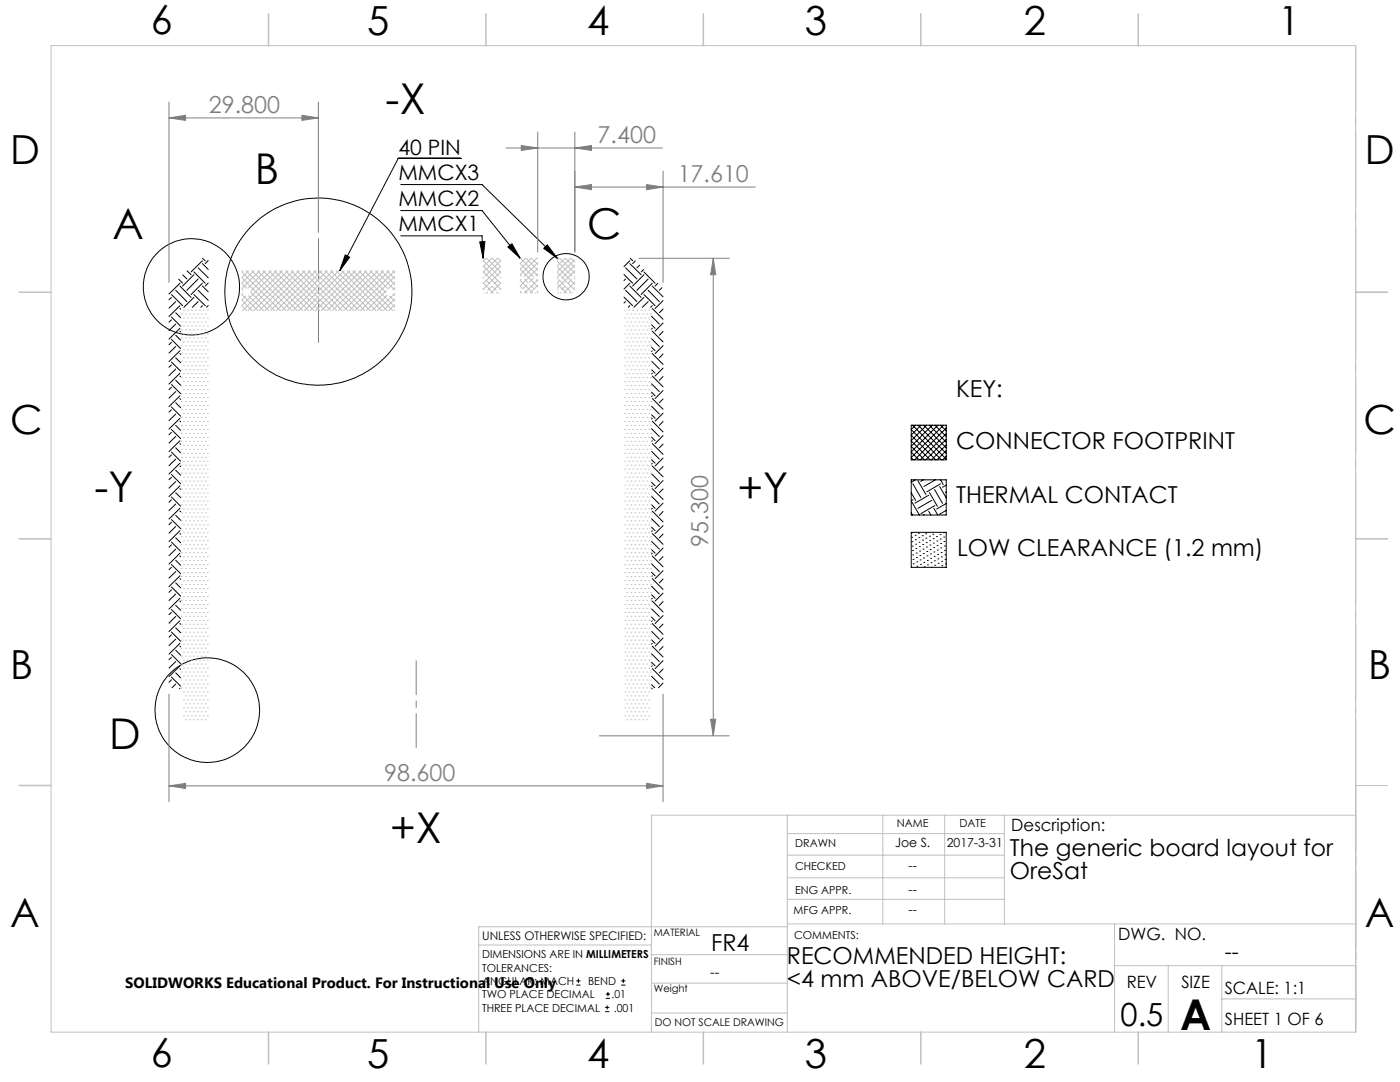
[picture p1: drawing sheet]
<svg xmlns="http://www.w3.org/2000/svg" width="279mm" height="216mm" viewBox="0 0 279 216" stroke-linecap="round" stroke-linejoin="round" font-family="sans-serif">
<defs><g id="words">
<g font-size="8.5">
<text x="77" y="22.8">-X</text>
<text x="50.9" y="36.6">B</text>
<text x="22.5" y="47.7">A</text>
<text x="117.2" y="47.6">C</text>
<text x="18.8" y="100.1">-Y</text>
<text x="147.2" y="100.3">+Y</text>
<text x="21.8" y="149.4">D</text>
<text x="77.9" y="168.2">+X</text>
<text x="235.5" y="205.4">A</text>
</g>
<g font-size="8">
<text x="30.1" y="6.8">6</text>
<text x="73.3" y="6.9">5</text>
<text x="117.2" y="6.9">4</text>
<text x="160.6" y="6.9">3</text>
<text x="204.3" y="6.9">2</text>
<text x="255.1" y="6.9">1</text>
<text x="2.1" y="32.8">D</text>
<text x="272.4" y="32.8">D</text>
<text x="2.1" y="86.5">C</text>
<text x="272.1" y="86.5">C</text>
<text x="2.1" y="135.6">B</text>
<text x="273.1" y="135.6">B</text>
<text x="2.1" y="185">A</text>
<text x="272.4" y="185">A</text>
<text x="30.1" y="213">6</text>
<text x="73.3" y="213.1">5</text>
<text x="117.2" y="213.1">4</text>
<text x="160.6" y="213.1">3</text>
<text x="204.3" y="213.1">2</text>
<text x="249.7" y="213.1">1</text>
</g>
<text font-size="6.3" x="223.6" y="204.6">0.5</text>
<g font-size="4.7" fill="#808080">
<text x="41.7" y="22.5">29.800</text>
<text x="119.3" y="28.5">7.400</text>
<text x="135.2" y="36.3">17.610</text>
<text x="141.3" y="109.1" transform="rotate(-90 141.3 109.1)">95.300</text>
<text x="76.7" y="155.8">98.600</text>
</g>
<g font-size="4.7">
<text x="190.8" y="79.3">KEY:</text>
<text x="190.8" y="89.5">CONNECTOR FOOTPRINT</text>
<text x="190.8" y="100.4">THERMAL CONTACT</text>
<text x="191" y="110.9">LOW CLEARANCE (1.2 mm)</text>
<text x="201.6" y="170.8">The generic board layout for</text>
<text x="201.6" y="175.3">OreSat</text>
<text x="141.9" y="189.8">FR4</text>
<text x="157" y="192.3">RECOMMENDED HEIGHT:</text>
<text x="157" y="196.9">&lt;4 mm ABOVE/BELOW CARD</text>
</g>
<g font-size="4.2">
<text x="79.5" y="35.9">MMCX3</text>
<text x="79.5" y="31">40 PIN</text>
<text x="79.5" y="41">MMCX2</text>
<text x="79.5" y="46.1">MMCX1</text>
<text x="244.4" y="191.4">--</text>
</g>
<g font-size="3.4">
<text x="201.8" y="165.9">Description:</text>
<text x="223.2" y="187.6">DWG. NO.</text>
<text x="224.9" y="197.2">REV</text>
<text x="235.8" y="197.2">SIZE</text>
<text x="244.4" y="198.4">SCALE: 1:1</text>
<text x="244.4" y="204.6">SHEET 1 OF 6</text>
</g>
<text font-size="3" x="25" y="197.2">SOLIDWORKS Educational Product. For Instructional Use Only</text>
<text font-size="2.8" x="141.7" y="194.9">--</text>
<g font-size="2.5">
<text x="178.7" y="169">Joe S.</text>
<text x="181.3" y="173.5">--</text>
<text x="188.9" y="169">2017-3-31</text>
<text x="181.3" y="178.3">--</text>
<text x="181.3" y="182.3">--</text>
</g>
<text font-size="2.4" x="96.2" y="187.5">UNLESS OTHERWISE SPECIFIED:</text>
<g font-size="2.2">
<text x="179" y="165.1">NAME</text>
<text x="191.5" y="165.1">DATE</text>
<text x="158.7" y="169">DRAWN</text>
<text x="158.7" y="173.5">CHECKED</text>
<text x="158.7" y="178.3">ENG APPR.</text>
<text x="158.4" y="182.4">MFG APPR.</text>
<text x="96.2" y="191.2">DIMENSIONS ARE IN MILLIMETERS</text>
<text x="158.5" y="187.4">COMMENTS:</text>
<text x="96.2" y="193.9">TOLERANCES:</text>
<text x="96.2" y="196.5">ANGULAR: MACH</text>
<text x="117.4" y="196.5">BEND</text>
<text x="96.2" y="199.2">TWO PLACE DECIMAL</text>
<text x="96.2" y="201.8">THREE PLACE DECIMAL</text>
<text x="122.1" y="199.2">.01</text>
<text x="122.5" y="201.8">.001</text>
</g>
<text font-size="2.1" x="130.7" y="204.6">DO NOT SCALE DRAWING</text>
<g font-size="2">
<text x="130.5" y="186.8">MATERIAL</text>
<text x="130.5" y="192.5">FINISH</text>
<text x="130.5" y="198">Weight</text>
</g>
</g></defs>
<g fill="none" stroke="#000" stroke-width=".2">
<path d="M80 36.8h16.2l15 14.7M92 31.6h-12.5l-11.7 22.4M34.2 59.3l-.5 .5M34.2 58.8l2.2 2.2M35.1 57.9l2.2 2.3M35.7 55.7l.7 .8M35.9 56.5l-2.2 2.2M35.9 57.1l2.2 2.2M36.5 54.9l.8 .8M37.3 54l.8 .8M38.7 54.8l-2.3 2.3M38.7 59.3l-2 2"/>
<path d="M38.7 58.8l2.3 2.2M38.7 54.3l2.3 2.2M39.5 55.7l-2.2 2.2M39.5 57.9l2.1 2M39.5 53.4l2.1 2M40.4 52l-2.3 2.3M40.4 56.5l-2.3 2.3M40.4 57.1l1.2 1.1M40.4 52.6l1.2 1.2M40.4 51.5l.6 .5M41.6 52l-.6 .6M41.6 56.5l-.6 .6"/>
<path d="M68.9 50.9l.9 .4-2 2.7zM80 47.1h16.2l.2 4.4M80 42h16.2l7.6 9.5M95.7 48.3l1.1-.1-.4 3.3zM101.4 49.3l.8-.7 1.6 2.9zM108.5 49.6l.7-.7 2 2.6zM124.5 59.3l1.8 1.7M124.5 54.8l1.8 1.7M124.8 55.7l-.3 .3M124.8 57.9l2.3 2.3M124.8 53.4l2.3 2.3M125.7 52l-1.2 1.2"/>
<path d="M125.7 56.5l-1.2 1.2M125.7 57.1l2.3 2.2M125.7 52.6l2.3 2.2M125.8 51.5l.5 .5M126.8 52.1l-.5 .5M127.6 52.9l-.5 .5M128.5 53.8l-.5 .5M128.5 54.8l-2.2 2.3M128.5 59.3l-2 2M128.5 58.8l2.2 2.2M128.5 54.3l2.2 2.2M129.4 55.7l-2.3 2.2"/>
<path d="M129.4 57.9l2.2 2.3M130.2 56.5l-2.2 2.3M130.2 57.1l2.1 2.1M131.3 56.6l-.6 .5M132.1 57.4l-.5 .5M132.3 60l-1.6 1.6M34.2 63.8l-.5 .5M34.2 68.3l-.5 .5M34.2 72.8l-.5 .5M34.2 77.3l-.5 .5M34.2 76.7l1.9 1.9M34.2 72.2l1.9 1.8"/>
<path d="M34.2 67.7l1.9 1.9M34.2 63.3l1.9 1.8M35.1 60.2l-1.4 1.3M35.1 64.7l-1.4 1.3M35.1 69.1l-1.4 1.3M35.1 73.6l-1.4 1.4M35.1 78.1l-1.4 1.3M35.1 75.9l1 1M35.1 71.4l1 1M35.1 66.9l1 1M35.1 62.4l1 1M35.9 61l-2.2 2.1"/>
<path d="M35.9 65.5l-2.2 2.2M35.9 70l-2.2 2.1M35.9 74.5l-2.2 2.1M35.9 79l-2.2 2.1M35.9 79.5l.2 .2M35.9 75l.2 .2M35.9 70.6l.2 .1M35.9 66.1l.2 .1M35.9 61.6l.2 .1M39.5 60.2l-1.1 1.1M40.4 61l-.3 .3M41.6 61l-.4 .3"/>
<path d="M124.8 60.2l-.3 .3M125.7 61l-.3 .3M129.4 60.2l-1.2 1.1M130 78.2l.7 .8M130 73.8l.7 .7M130 69.3l.7 .7M130 64.8l.7 .7M130 76.6l1.6 1.5M130 72.1l1.6 1.5M130 67.6l1.6 1.5M130 63.1l1.6 1.6M130.2 61l-.3 .3"/>
<path d="M130.2 65.5l-.2 .2M130.2 70l-.2 .1M130.2 74.5l-.2 .1M130.2 79l-.2 .1M130.2 79.5l2.1 2.2M130.2 75l2.1 2.2M130.2 70.6l2.1 2.1M130.2 66.1l2.1 2.1M130.2 61.6l2.1 2.1M132.3 61.7l-.7 .7M132.3 66.1l-.7 .8M132.3 70.6l-.7 .8"/>
<path d="M132.3 75.1l-.7 .8M132.3 79.6l-.7 .8M132.3 64.5l-1.6 1.6M132.3 69l-1.6 1.6M132.3 73.4l-1.6 1.6M132.3 77.9l-1.6 1.6M34.2 81.8l-.5 .4M34.2 86.3l-.5 .4M34.2 90.8l-.5 .4M34.2 95.2l-.5 .5M34.2 99.7l-.5 .5M34.2 99.2l1.9 1.8"/>
<path d="M34.2 94.7l1.9 1.8M34.2 90.2l1.9 1.8M34.2 85.7l1.9 1.8M34.2 81.2l1.9 1.8M35.1 82.6l-1.4 1.3M35.1 87.1l-1.4 1.3M35.1 91.6l-1.4 1.3M35.1 96.1l-1.4 1.3M35.1 98.3l1 1M35.1 93.8l1 1M35.1 89.4l1 .9M35.1 84.9l1 1"/>
<path d="M35.1 80.4l1 1M35.9 83.5l-2.2 2.1M35.9 87.9l-2.2 2.2M35.9 92.4l-2.2 2.2M35.9 96.9l-2.2 2.2M35.9 97.5l.2 .1M35.9 93l.2 .1M35.9 88.5l.2 .2M35.9 84l.2 .2M130 96.2l.7 .7M130 91.7l.7 .7M130 87.2l.7 .7"/>
<path d="M130 82.8l.7 .7M130 99l1.6 1.6M130 94.5l1.6 1.6M130 90.1l1.6 1.5M130 85.5l1.6 1.6M130 81.1l1.6 1.5M130.2 83.5l-.2 .1M130.2 87.9l-.2 .2M130.2 92.4l-.2 .2M130.2 96.9l-.2 .2M130.2 97.5l2.1 2.2M130.2 93l2.1 2.1"/>
<path d="M130.2 88.5l2.1 2.2M130.2 84l2.1 2.2M132.3 84.1l-.7 .8M132.3 88.6l-.7 .8M132.3 93.1l-.7 .7M132.3 97.6l-.7 .7M132.3 82.4l-1.6 1.6M132.3 86.9l-1.6 1.6M132.3 91.4l-1.6 1.6M132.3 95.9l-1.6 1.6M181.9 95.7h6.9v7.1h-6.9zM181.9 84.8h6.9v7h-6.9z"/>
<path d="M181.9 91.3l.4 .5M181.9 90.2l1.5 1.6M181.9 88l3.7 3.8M181.9 86.9l4.9 4.9M181.9 85.7l6 6.1M181.9 98.3l.8 1.6M182.1 84.8l6.7 6.8M182.2 96.5l1.6 2.8M182.2 99.7l-.3 .2M182.7 84.8l-.8 .9M182.7 95.7l-.8 .5M183.2 95.9l1.6 2.8"/>
<path d="M183.2 84.8l5.6 5.7M183.8 84.8l-1.9 2M184.3 95.7l-.5 .4M184.4 84.8l4.4 4.6M184.9 84.8l-3 3.1M185.3 98.8l-2.7 1.6M185.5 84.8l3.3 3.4M185.5 98.3l1.6 2.7M185.9 99.8l-2.7 1.6M186.1 84.8l-4.2 4.2 2.6 2.8M186.5 97.7l1.6 2.7M186.6 84.8l2.2 2.3"/>
<path d="M186.7 95.7l-2.3 1.4M187.2 84.8l-5.3 5.4M187.5 97.1l1.3 2.2M187.7 96.6l-2.7 1.5M187.7 84.8l1.1 1.2M187.7 95.7l.5 1M188.3 84.8l-6.4 6.5M188.8 85.4l-6.3 6.4M188.8 86.5l-5.1 5.3M188.8 87.7l-4.1 4.1M188.8 88.8l-2.9 3M188.8 89.9l-1.8 1.9"/>
<path d="M188.8 91l-.7 .8M188.8 98.2h-.1M188.8 96.8l-.7 .4M34.2 104.2l-.5 .5M34.2 108.7l-.5 .5M34.2 113.2l-.5 .5M34.2 117.7l-.5 .5M34.2 117.1l1.9 1.9M34.2 112.6l1.9 1.9M34.2 108.2l1.9 1.8M34.2 103.7l1.9 1.8M35.1 100.6l-1.4 1.3"/>
<path d="M35.1 105.1l-1.4 1.3M35.1 109.6l-1.4 1.3M35.1 114.1l-1.4 1.3M35.1 118.5l-1.4 1.3M35.1 116.3l1 1M35.1 111.8l1 1M35.1 107.3l1 1M35.1 102.8l1 1M35.9 101.4l-2.2 2.2M35.9 105.9l-2.2 2.2M35.9 110.4l-2.2 2.2M35.9 114.9l-2.2 2.2"/>
<path d="M35.9 119.4l-2.2 2.1M35.9 119.9l.2 .2M35.9 115.5l.2 .1M35.9 110.9l.2 .2M35.9 106.5l.2 .1M35.9 102l.2 .1M130 118.7l.7 .7M130 114.2l.7 .7M130 109.7l.7 .7M130 105.2l.7 .7M130 100.7l.7 .7M130 117l1.6 1.5"/>
<path d="M130 112.5l1.6 1.6M130 108l1.6 1.6M130 103.5l1.6 1.6M130.2 101.4l-.2 .2M130.2 105.9l-.2 .1M130.2 110.4l-.2 .2M130.2 114.9l-.2 .1M130.2 119.4l-.2 .1M130.2 119.9l2.1 2.2M130.2 115.5l2.1 2.1M130.2 110.9l2.1 2.2M130.2 106.5l2.1 2.1"/>
<path d="M130.2 102l2.1 2.1M132.3 102.1l-.7 .7M132.3 106.6l-.7 .7M132.3 111.1l-.7 .7M132.3 115.5l-.7 .8M132.3 100.4l-1.6 1.6M132.3 104.9l-1.6 1.6M132.3 109.4l-1.6 1.5M132.3 113.9l-1.6 1.6M132.3 118.4l-1.6 1.5M181.9 106.2h6.9v7h-6.9zM181.9 102.3l.2 .5"/>
<path d="M181.9 106.3h.1M181.9 107.2h.1M182 108.1h.1M182 109h.1M182 100.3l1.5 2.5M182.1 109.9h.1M182.1 110.7h.1M182.2 111.6h.1M182.2 112.5h.1M182.6 106.8h.1M182.7 107.7h.1M182.7 108.6h.1"/>
<path d="M182.8 109.5h.1M182.8 110.3h.1M182.9 111.2h.1M183 112.1h.1M183 113h.1M183.3 106.4h.1M183.4 107.3h.1M183.4 108.2h.1M183.5 109.1h.1M183.5 110h.1M183.6 110.8h.1M183.6 111.7h.1"/>
<path d="M183.7 112.6h.1M184 106.9h.1M184.1 107.8h.1M184.1 108.7h.1M184.2 109.6h.1M184.3 110.5h.1M184.3 111.3h.1M184.3 102.6l.1 .2M184.4 112.2h.1M184.4 113.1h.1M184.7 106.5h.1M184.8 107.4h.1"/>
<path d="M184.9 108.3h.1M184.9 109.1h.1M185 110h.1M185 110.9h.1M185.1 111.8h.1M185.1 112.7h.1M185.3 102l.5 .8M185.5 107h.1M185.5 107.9h.1M185.6 108.8h.1M185.6 109.6h.1M185.7 110.5h.1"/>
<path d="M185.7 111.4h.1M185.8 112.3h.1M185.8 113.2h.1M186.2 106.6h.1M186.2 107.5h.1M186.3 108.4h.1M186.3 109.3h.1M186.4 110.1h.1M186.4 101.4l.7 1.4M186.4 111h.1M186.5 111.9h.1M186.5 112.8h.1"/>
<path d="M186.5 100.9l-2.7 1.6M186.9 107.1h.1M187 107.9h.1M187 108.9h.1M187.1 109.7h.1M187.1 110.6h.1M187.2 111.5h.1M187.2 112.4h.1M187.6 106.7h.1M187.6 107.6h.1M187.7 108.4h.1M187.7 109.3h.1"/>
<path d="M187.8 110.2h.1M187.9 111.1h.1M187.9 112h.1M188 112.9h.1M188.3 106.3h.1M188.3 107.2h.1M188.4 108.1h.1M188.5 108.9h.1M188.5 109.8h.1M188.6 110.7h.1M188.6 111.6h.1M188.7 112.5h.1"/>
<path d="M188.8 101.8l-1.3 .8M188.8 100.5l-1.9 1.1M34.2 122.2l-.5 .5M34.2 126.7l-.5 .4M34.2 131.2l-.5 .4M34.2 135.6l-.5 .5M34.2 135.1l1.9 1.8M34.2 130.6l1.9 1.8M34.2 126.1l1.9 1.9M34.2 121.6l1.9 1.9M35.1 123l-1.4 1.4M35.1 127.5l-1.4 1.3"/>
<path d="M35.1 132l-1.4 1.3M35.1 136.5l-.8 .7M35.1 134.3l1 1M35.1 129.8l1 .9M35.1 125.3l1 1M35.1 120.8l1 1M35.9 123.9l-2.2 2.1M35.9 128.4l-2.2 2.1M35.9 132.9l-2.2 2.1M35.9 137.3l-.1 .1M35.9 133.4l.2 .2M35.9 128.9l.2 .2"/>
<path d="M35.9 124.4l.2 .2M130 136.6l.7 .6M130 132.2l.7 .7M130 127.7l.7 .7M130 123.2l.7 .7M130 134.9l1.6 1.6M130 130.5l1.6 1.5M130 126l1.6 1.5M130 121.5l1.6 1.5M130.2 123.9l-.2 .1M130.2 128.4l-.2 .1M130.2 132.9l-.2 .1"/>
<path d="M130.2 137.3l-.2 .2M130.2 133.4l2.1 2.2M130.2 128.9l2.1 2.2M130.2 124.4l2.1 2.2M132.3 120.1l-.7 .7M132.3 124.5l-.7 .8M132.3 129l-.7 .8M132.3 133.5l-.7 .8M132.3 122.8l-1.6 1.6M132.3 127.3l-1.6 1.6M132.3 131.8l-1.6 1.6M132.3 136.3l-.9 .9"/>
<path d="M115 196.6h.9M115 195.7h.9M115.4 195.3v.8M120.9 199.2h.8M120.9 198.4h.8M121.3 197.9v.9M124 196.6h.8M124 195.7h.8M124.4 195.3v.8M120.8 201.9h.8M120.8 201h.8M121.2 200.6v.8"/>
<circle cx="38.2" cy="57.2" r="9.6"/>
<circle cx="63.5" cy="58.2" r="18.7"/>
<circle cx="113" cy="55.2" r="4.6"/>
<circle cx="41.4" cy="141.7" r="10.4"/>
</g>
<g fill="none" stroke="#808080" stroke-width=".2">
<path d="M33.7 23.5l3.3-.5v1zM33.7 20.4v35.9M33.7 23.5h29.8M60.3 23l3.2 .5-3.2 .5zM63.5 20.4v26M101 29.5h31.2M104 29l3.3 .5-3.3 .5zM107.3 26.4v23.9M114.7 29.5l3.3-.5v1zM114.7 37.3l3.3-.5v1.1zM114.7 26.4v23.9M114.7 37.3h36"/>
<path d="M129 36.8l3.3 .5-3.3 .6zM132.3 34.1v22.2M127.5 51.5h18M142.3 51.5l.5 3.3h-1zM142.3 51.5v95.3M33.7 138.5v21.5M132.3 138.5v21.5M33.7 156.8l3.3-.5v1zM33.7 156.8h98.6M119.6 146.8h25.9M129 156.3l3.3 .5-3.3 .5zM141.8 143.5h1l-.5 3.3z"/>
</g>
<path d="M63.6 68.3v-20.7" fill="none" stroke="#808080" stroke-width=".2" stroke-dasharray="15.2 1.3 1.3 1.3" stroke-dashoffset="6.8"/>
<path d="M83.1 131.9v17.3" fill="none" stroke="#808080" stroke-width=".2" stroke-dasharray="15.2 1.3 1.3 1.3" stroke-dashoffset="8.5"/>
<path d="M270.6 9.1v49.2M270.6 58.3v49.2M270.6 107.5v49.2M270.6 156.7v49.2" fill="none" stroke="#c0c0c0" stroke-width=".2" stroke-dasharray="15.2 1.3 1.3 1.3" stroke-dashoffset="2.1"/>
<g fill="none" stroke="#c0c0c0" stroke-width=".2">
<path d="M10.2 9.1h260.3v196.9h-260.3zM48.3 59.9l2 2.1M48.3 58.8l3.2 3.2M48.3 57.7l.2 .2M48.3 56.6l.9 .9M48.3 55.5l6.5 6.5M48.3 54.3l7.7 7.7M48.5 54l-.2 .2M48.5 58.5l-.2 .2M49.1 59.1l-.8 .7M49.1 54l8 8M49.6 54l-1.3 1.4"/>
<path d="M49.6 59l3 3M50.1 58.3l3.6 3.7M50.2 54l8 8M50.7 54l-2.4 2.4M51.4 54l7.9 8M51.9 54l-3.6 3.6M52.5 54l7.9 8M53 54l-3.5 3.5M53.6 54l8 8M54.1 54l-4 4.1M54.7 54l8 8M55.2 54l-6.9 7"/>
<path d="M55.8 54l8 8M56.3 54l-7.9 8M57 54l7.9 8M57.5 54l-8 8M58.1 54l7.9 8M58.6 54l-8 8M59.2 54l8 8M59.7 54l-7.9 8M60.3 54l8 8M60.9 54l-8 8M61.5 54l7.9 8M61.9 54l-7.9 8"/>
<path d="M62.6 54l8 8M63.1 54l-8 8M63.7 54l8 8M64.2 54l-8 8M64.8 54l8 8M65.3 54l-7.9 8M66 54l7.9 8M66.5 54l-8 8M67.1 54l7.9 8M67.6 54l-8 8M68.2 54l8 8M68.7 54l-8 8"/>
<path d="M69.3 54l8 8M69.8 54l-7.9 8M70.4 54l8 8M70.9 54l-7.9 8M71.6 54l7.2 7.2M72.1 54l-8 8M72.7 54l4.3 4.3M73.2 54l-8 8M73.8 54l3.6 3.6M74.3 54l-7.9 8M74.9 54l3.9 3.9M75.4 54l-7.9 8"/>
<path d="M76.1 54l2.7 2.8M76.6 54l-8 8M77.1 58l-4 4M77.2 54l1.6 1.6M77.3 58.9l-3.1 3.1M77.7 54l-8 8M77.8 59.1l1 1M78.3 54l.5 .5M78.5 58.7l.3 .3M78.8 54l-8 8M78.8 55.2l-6.8 6.8M78.8 56.3l-1.3 1.2"/>
<path d="M78.8 57.4l-.4 .4M78.8 58.5l-3.5 3.5M78.8 59.7l-2.4 2.3M96.4 57.6l.2 .1M96.4 56.4l2.1 2.1M96.4 55.3l.1 .1M96.4 54.2l3.5 3.5M96.4 53.1l3.5 3.5M96.4 52l3.1 3M96.5 55.4l-.1 .1M96.9 58.4l-.1 .1M97 55.9l.8 .8"/>
<path d="M97 51.5l-.6 .6M97.1 51.5l2.8 2.8M97.2 58.3l.1 .2M98.1 51.5l-1.7 1.7M98.1 57.2l-.8 .7M98.2 57.2l.8 .7M98.2 51.5l1.7 1.7M99.2 58.3l-.1 .2M99.3 51.5l-2.9 2.9M99.4 51.5l.5 .6M99.4 55.9l-.8 .8M99.5 58.4l.1 .1"/>
<path d="M99.9 52l-3 3M99.9 53.1l-3.5 3.5M99.9 54.2l-3.5 3.5M99.9 55.4v.1M99.9 56.5l-2 2M99.9 57.6l-.1 .1M103.8 58.2l.3 .3M103.8 57.1l.5 .5M103.8 56l2.5 2.5M103.8 53.7l3.5 3.5M103.9 51.5l3.4 3.5M103.9 58.1l-.1 .1"/>
<path d="M104 55.7l-.2 .3M104.7 55.7l.6 .7M104.7 58l.5 .5M104.9 51.5l-1.1 1.1 2.7 2.6M105 51.5l2.3 2.4M105.2 56.8l-.8 .8M106 51.5l-2.2 2.2M106.1 51.5l1.2 1.2M106.4 55.6l-.7 .7M106.5 57.7l-.7 .8M107 58.4l-.1 .1M107 55.8l.3 .3"/>
<path d="M107.1 51.5l-3.3 3.3 .3 .3M107.2 58.2l.1 .1M107.2 51.5l.1 .1M107.3 52.4l-2.7 2.7M107.3 53.6l-3.5 3.4M107.3 54.7l-.3 .3M107.3 55.8l-2.6 2.7M107.3 56.9l-.7 .7-.7-.6M107.3 58l-.1 .1M111.2 57.8l.1 .1M111.2 56.7l1.9 1.8M111.2 55.5l.1 .1"/>
<path d="M111.2 54.4l.7 .7M111.2 53.3l3.5 3.5M111.2 52.1l2.9 2.9M111.5 58.3l-.1 .2M111.5 55.8l1.1 1.1M111.6 51.5l-.4 .4M111.7 51.5l3 3M111.8 55.9l-.6 .5M111.9 58.4v.1M112.1 55.2l1.1 1.1M112.7 51.5l-1.5 1.5M112.8 57.1l-.7 .7"/>
<path d="M112.8 57.1l1 1M112.9 51.5l1.8 1.9M113.8 51.5l-2.6 2.7M113.9 58.2l-.3 .3M114 51.5l.7 .8M114.1 55.8l-.8 .7 1.1 1.1 .3-.2M114.1 58.4l.1 .1M114.6 57.8l.1 .1M114.7 55.6v.1M114.7 51.8l-3.5 3.5M114.7 52.9l-2.6 2.6M114.7 54l-3.5 3.5"/>
<path d="M114.7 55.1l-.1 .1M114.7 56.3l-2.2 2.2M270.5 58.3h6.4M36.2 62.7h.1M36.2 64.2h.1M36.2 65.8h.1M36.2 67.4h.1M36.2 69h.1M36.2 70.6h.1M36.2 72.2h.1M36.2 73.8h.1M36.2 75.4h.1"/>
<path d="M36.2 76.9h.1M36.2 78.5h.1M36.6 61.9h.1M36.6 63.5h.1M36.6 65.1h.1M36.6 66.6h.1M36.6 68.2h.1M36.6 69.8h.1M36.6 71.4h.1M36.6 73h.1M36.6 74.6h.1M36.6 76.2h.1"/>
<path d="M36.6 77.8h.1M36.6 79.3h.1M37 62.7h.1M37 64.2h.1M37 65.8h.1M37 67.4h.1M37 69h.1M37 70.6h.1M37 72.2h.1M37 73.8h.1M37 75.4h.1M37 76.9h.1"/>
<path d="M37 78.5h.1M37.4 61.9h.1M37.4 63.5h.1M37.4 65.1h.1M37.4 66.6h.1M37.4 68.2h.1M37.4 69.8h.1M37.4 71.4h.1M37.4 73h.1M37.4 74.6h.1M37.4 76.2h.1M37.4 77.8h.1"/>
<path d="M37.4 79.3h.1M37.8 62.7h.1M37.8 64.2h.1M37.8 65.8h.1M37.8 67.4h.1M37.8 69h.1M37.8 70.6h.1M37.8 72.2h.1M37.8 73.8h.1M37.8 75.4h.1M37.8 76.9h.1M37.8 78.5h.1"/>
<path d="M38.2 61.9h.1M38.2 63.5h.1M38.2 65.1h.1M38.2 66.6h.1M38.2 68.2h.1M38.2 69.8h.1M38.2 71.4h.1M38.2 73h.1M38.2 74.6h.1M38.2 76.2h.1M38.2 77.8h.1M38.2 79.3h.1"/>
<path d="M38.6 62.7h.1M38.6 64.2h.1M38.6 65.8h.1M38.6 67.4h.1M38.6 69h.1M38.6 70.6h.1M38.6 72.2h.1M38.6 73.8h.1M38.6 75.4h.1M38.6 76.9h.1M38.6 78.5h.1M39 61.9h.1"/>
<path d="M39 63.5h.1M39 65.1h.1M39 66.6h.1M39 68.2h.1M39 69.8h.1M39 71.4h.1M39 73h.1M39 74.6h.1M39 76.2h.1M39 77.8h.1M39 79.3h.1M39.4 62.7h.1"/>
<path d="M39.4 64.2h.1M39.4 65.8h.1M39.4 67.4h.1M39.4 69h.1M39.4 70.6h.1M39.4 72.2h.1M39.4 73.8h.1M39.4 75.4h.1M39.4 76.9h.1M39.4 78.5h.1M39.8 61.9h.1M39.8 63.5h.1"/>
<path d="M39.8 65.1h.1M39.8 66.6h.1M39.8 68.2h.1M39.8 69.8h.1M39.8 71.4h.1M39.8 73h.1M39.8 74.6h.1M39.8 76.2h.1M39.8 77.8h.1M39.8 79.3h.1M40.2 62.7h.1M40.2 64.2h.1"/>
<path d="M40.2 65.8h.1M40.2 67.4h.1M40.2 69h.1M40.2 70.6h.1M40.2 72.2h.1M40.2 73.8h.1M40.2 75.4h.1M40.2 76.9h.1M40.2 78.5h.1M40.6 61.9h.1M40.6 63.5h.1M40.6 65.1h.1"/>
<path d="M40.6 66.6h.1M40.6 68.2h.1M40.6 69.8h.1M40.6 71.4h.1M40.6 73h.1M40.6 74.6h.1M40.6 76.2h.1M40.6 77.8h.1M40.6 79.3h.1M41 62.7h.1M41 64.2h.1M41 65.8h.1"/>
<path d="M41 67.4h.1M41 69h.1M41 70.6h.1M41 72.2h.1M41 73.8h.1M41 75.4h.1M41 76.9h.1M41 78.5h.1M41.4 61.9h.1M41.4 63.5h.1M41.4 65.1h.1M41.4 66.6h.1"/>
<path d="M41.4 68.2h.1M41.4 69.8h.1M41.4 71.4h.1M41.4 73h.1M41.4 74.6h.1M41.4 76.2h.1M41.4 77.8h.1M41.4 79.3h.1M48.3 61.1l.9 .9M78.8 60.8l-1.2 1.2M78.8 61.9l-.1 .1M124.7 61.9h.1"/>
<path d="M124.7 63.5h.1M124.7 65.1h.1M124.7 66.6h.1M124.7 68.2h.1M124.7 69.8h.1M124.7 71.4h.1M124.7 73h.1M124.7 74.6h.1M124.7 76.2h.1M124.7 77.8h.1M124.7 79.3h.1M125.1 62.7h.1"/>
<path d="M125.1 64.2h.1M125.1 65.8h.1M125.1 67.4h.1M125.1 69h.1M125.1 70.6h.1M125.1 72.2h.1M125.1 73.8h.1M125.1 75.4h.1M125.1 76.9h.1M125.1 78.5h.1M125.5 61.9h.1M125.5 63.5h.1"/>
<path d="M125.5 65.1h.1M125.5 66.6h.1M125.5 68.2h.1M125.5 69.8h.1M125.5 71.4h.1M125.5 73h.1M125.5 74.6h.1M125.5 76.2h.1M125.5 77.8h.1M125.5 79.3h.1M125.9 62.7h.1M125.9 64.2h.1"/>
<path d="M125.9 65.8h.1M125.9 67.4h.1M125.9 69h.1M125.9 70.6h.1M125.9 72.2h.1M125.9 73.8h.1M125.9 75.4h.1M125.9 76.9h.1M125.9 78.5h.1M126.3 61.9h.1M126.3 63.5h.1M126.3 65.1h.1"/>
<path d="M126.3 66.6h.1M126.3 68.2h.1M126.3 69.8h.1M126.3 71.4h.1M126.3 73h.1M126.3 74.6h.1M126.3 76.2h.1M126.3 77.8h.1M126.3 79.3h.1M126.7 62.7h.1M126.7 64.2h.1M126.7 65.8h.1"/>
<path d="M126.7 67.4h.1M126.7 69h.1M126.7 70.6h.1M126.7 72.2h.1M126.7 73.8h.1M126.7 75.4h.1M126.7 76.9h.1M126.7 78.5h.1M127.1 61.9h.1M127.1 63.5h.1M127.1 65.1h.1M127.1 66.6h.1"/>
<path d="M127.1 68.2h.1M127.1 69.8h.1M127.1 71.4h.1M127.1 73h.1M127.1 74.6h.1M127.1 76.2h.1M127.1 77.8h.1M127.1 79.3h.1M127.5 62.7h.1M127.5 64.2h.1M127.5 65.8h.1M127.5 67.4h.1"/>
<path d="M127.5 69h.1M127.5 70.6h.1M127.5 72.2h.1M127.5 73.8h.1M127.5 75.4h.1M127.5 76.9h.1M127.5 78.5h.1M127.9 61.9h.1M127.9 63.5h.1M127.9 65.1h.1M127.9 66.6h.1M127.9 68.2h.1"/>
<path d="M127.9 69.8h.1M127.9 71.4h.1M127.9 73h.1M127.9 74.6h.1M127.9 76.2h.1M127.9 77.8h.1M127.9 79.3h.1M128.3 62.7h.1M128.3 64.2h.1M128.3 65.8h.1M128.3 67.4h.1M128.3 69h.1"/>
<path d="M128.3 70.6h.1M128.3 72.2h.1M128.3 73.8h.1M128.3 75.4h.1M128.3 76.9h.1M128.3 78.5h.1M128.7 61.9h.1M128.7 63.5h.1M128.7 65.1h.1M128.7 66.6h.1M128.7 68.2h.1M128.7 69.8h.1"/>
<path d="M128.7 71.4h.1M128.7 73h.1M128.7 74.6h.1M128.7 76.2h.1M128.7 77.8h.1M128.7 79.3h.1M129.1 62.7h.1M129.1 64.2h.1M129.1 65.8h.1M129.1 67.4h.1M129.1 69h.1M129.1 70.6h.1"/>
<path d="M129.1 72.2h.1M129.1 73.8h.1M129.1 75.4h.1M129.1 76.9h.1M129.1 78.5h.1M129.5 61.9h.1M129.5 63.5h.1M129.5 65.1h.1M129.5 66.6h.1M129.5 68.2h.1M129.5 69.8h.1M129.5 71.4h.1"/>
<path d="M129.5 73h.1M129.5 74.6h.1M129.5 76.2h.1M129.5 77.8h.1M129.5 79.3h.1M129.9 62.7h.1M129.9 64.2h.1M129.9 65.8h.1M129.9 67.4h.1M129.9 69h.1M129.9 70.6h.1M129.9 72.2h.1"/>
<path d="M129.9 73.8h.1M129.9 75.4h.1M129.9 76.9h.1M129.9 78.5h.1M36.2 80.1h.1M36.2 81.7h.1M36.2 83.3h.1M36.2 84.9h.1M36.2 86.5h.1M36.2 88.1h.1M36.2 89.6h.1M36.2 91.2h.1"/>
<path d="M36.2 92.8h.1M36.2 94.4h.1M36.2 96h.1M36.2 97.6h.1M36.2 99.2h.1M36.6 80.9h.1M36.6 82.5h.1M36.6 84.1h.1M36.6 85.7h.1M36.6 87.3h.1M36.6 88.9h.1M36.6 90.5h.1"/>
<path d="M36.6 92h.1M36.6 93.6h.1M36.6 95.2h.1M36.6 96.8h.1M36.6 98.4h.1M36.6 100h.1M37 80.1h.1M37 81.7h.1M37 83.3h.1M37 84.9h.1M37 86.5h.1M37 88.1h.1"/>
<path d="M37 89.6h.1M37 91.2h.1M37 92.8h.1M37 94.4h.1M37 96h.1M37 97.6h.1M37 99.2h.1M37.4 80.9h.1M37.4 82.5h.1M37.4 84.1h.1M37.4 85.7h.1M37.4 87.3h.1"/>
<path d="M37.4 88.9h.1M37.4 90.5h.1M37.4 92h.1M37.4 93.6h.1M37.4 95.2h.1M37.4 96.8h.1M37.4 98.4h.1M37.4 100h.1M37.8 80.1h.1M37.8 81.7h.1M37.8 83.3h.1M37.8 84.9h.1"/>
<path d="M37.8 86.5h.1M37.8 88.1h.1M37.8 89.6h.1M37.8 91.2h.1M37.8 92.8h.1M37.8 94.4h.1M37.8 96h.1M37.8 97.6h.1M37.8 99.2h.1M38.2 80.9h.1M38.2 82.5h.1M38.2 84.1h.1"/>
<path d="M38.2 85.7h.1M38.2 87.3h.1M38.2 88.9h.1M38.2 90.5h.1M38.2 92h.1M38.2 93.6h.1M38.2 95.2h.1M38.2 96.8h.1M38.2 98.4h.1M38.2 100h.1M38.6 80.1h.1M38.6 81.7h.1"/>
<path d="M38.6 83.3h.1M38.6 84.9h.1M38.6 86.5h.1M38.6 88.1h.1M38.6 89.6h.1M38.6 91.2h.1M38.6 92.8h.1M38.6 94.4h.1M38.6 96h.1M38.6 97.6h.1M38.6 99.2h.1M39 80.9h.1"/>
<path d="M39 82.5h.1M39 84.1h.1M39 85.7h.1M39 87.3h.1M39 88.9h.1M39 90.5h.1M39 92h.1M39 93.6h.1M39 95.2h.1M39 96.8h.1M39 98.4h.1M39 100h.1"/>
<path d="M39.4 80.1h.1M39.4 81.7h.1M39.4 83.3h.1M39.4 84.9h.1M39.4 86.5h.1M39.4 88.1h.1M39.4 89.6h.1M39.4 91.2h.1M39.4 92.8h.1M39.4 94.4h.1M39.4 96h.1M39.4 97.6h.1"/>
<path d="M39.4 99.2h.1M39.8 80.9h.1M39.8 82.5h.1M39.8 84.1h.1M39.8 85.7h.1M39.8 87.3h.1M39.8 88.9h.1M39.8 90.5h.1M39.8 92h.1M39.8 93.6h.1M39.8 95.2h.1M39.8 96.8h.1"/>
<path d="M39.8 98.4h.1M39.8 100h.1M40.2 80.1h.1M40.2 81.7h.1M40.2 83.3h.1M40.2 84.9h.1M40.2 86.5h.1M40.2 88.1h.1M40.2 89.6h.1M40.2 91.2h.1M40.2 92.8h.1M40.2 94.4h.1"/>
<path d="M40.2 96h.1M40.2 97.6h.1M40.2 99.2h.1M40.6 80.9h.1M40.6 82.5h.1M40.6 84.1h.1M40.6 85.7h.1M40.6 87.3h.1M40.6 88.9h.1M40.6 90.5h.1M40.6 92h.1M40.6 93.6h.1"/>
<path d="M40.6 95.2h.1M40.6 96.8h.1M40.6 98.4h.1M40.6 100h.1M41 80.1h.1M41 81.7h.1M41 83.3h.1M41 84.9h.1M41 86.5h.1M41 88.1h.1M41 89.6h.1M41 91.2h.1"/>
<path d="M41 92.8h.1M41 94.4h.1M41 96h.1M41 97.6h.1M41 99.2h.1M41.4 80.9h.1M41.4 82.5h.1M41.4 84.1h.1M41.4 85.7h.1M41.4 87.3h.1M41.4 88.9h.1M41.4 90.5h.1"/>
<path d="M41.4 92h.1M41.4 93.6h.1M41.4 95.2h.1M41.4 96.8h.1M41.4 98.4h.1M41.4 100h.1M124.7 80.9h.1M124.7 82.5h.1M124.7 84.1h.1M124.7 85.7h.1M124.7 87.3h.1M124.7 88.9h.1"/>
<path d="M124.7 90.5h.1M124.7 92h.1M124.7 93.6h.1M124.7 95.2h.1M124.7 96.8h.1M124.7 98.4h.1M124.7 100h.1M125.1 80.1h.1M125.1 81.7h.1M125.1 83.3h.1M125.1 84.9h.1M125.1 86.5h.1"/>
<path d="M125.1 88.1h.1M125.1 89.6h.1M125.1 91.2h.1M125.1 92.8h.1M125.1 94.4h.1M125.1 96h.1M125.1 97.6h.1M125.1 99.2h.1M125.5 80.9h.1M125.5 82.5h.1M125.5 84.1h.1M125.5 85.7h.1"/>
<path d="M125.5 87.3h.1M125.5 88.9h.1M125.5 90.5h.1M125.5 92h.1M125.5 93.6h.1M125.5 95.2h.1M125.5 96.8h.1M125.5 98.4h.1M125.5 100h.1M125.9 80.1h.1M125.9 81.7h.1M125.9 83.3h.1"/>
<path d="M125.9 84.9h.1M125.9 86.5h.1M125.9 88.1h.1M125.9 89.6h.1M125.9 91.2h.1M125.9 92.8h.1M125.9 94.4h.1M125.9 96h.1M125.9 97.6h.1M125.9 99.2h.1M126.3 80.9h.1M126.3 82.5h.1"/>
<path d="M126.3 84.1h.1M126.3 85.7h.1M126.3 87.3h.1M126.3 88.9h.1M126.3 90.5h.1M126.3 92h.1M126.3 93.6h.1M126.3 95.2h.1M126.3 96.8h.1M126.3 98.4h.1M126.3 100h.1M126.7 80.1h.1"/>
<path d="M126.7 81.7h.1M126.7 83.3h.1M126.7 84.9h.1M126.7 86.5h.1M126.7 88.1h.1M126.7 89.6h.1M126.7 91.2h.1M126.7 92.8h.1M126.7 94.4h.1M126.7 96h.1M126.7 97.6h.1M126.7 99.2h.1"/>
<path d="M127.1 80.9h.1M127.1 82.5h.1M127.1 84.1h.1M127.1 85.7h.1M127.1 87.3h.1M127.1 88.9h.1M127.1 90.5h.1M127.1 92h.1M127.1 93.6h.1M127.1 95.2h.1M127.1 96.8h.1M127.1 98.4h.1"/>
<path d="M127.1 100h.1M127.5 80.1h.1M127.5 81.7h.1M127.5 83.3h.1M127.5 84.9h.1M127.5 86.5h.1M127.5 88.1h.1M127.5 89.6h.1M127.5 91.2h.1M127.5 92.8h.1M127.5 94.4h.1M127.5 96h.1"/>
<path d="M127.5 97.6h.1M127.5 99.2h.1M127.9 80.9h.1M127.9 82.5h.1M127.9 84.1h.1M127.9 85.7h.1M127.9 87.3h.1M127.9 88.9h.1M127.9 90.5h.1M127.9 92h.1M127.9 93.6h.1M127.9 95.2h.1"/>
<path d="M127.9 96.8h.1M127.9 98.4h.1M127.9 100h.1M128.3 80.1h.1M128.3 81.7h.1M128.3 83.3h.1M128.3 84.9h.1M128.3 86.5h.1M128.3 88.1h.1M128.3 89.6h.1M128.3 91.2h.1M128.3 92.8h.1"/>
<path d="M128.3 94.4h.1M128.3 96h.1M128.3 97.6h.1M128.3 99.2h.1M128.7 80.9h.1M128.7 82.5h.1M128.7 84.1h.1M128.7 85.7h.1M128.7 87.3h.1M128.7 88.9h.1M128.7 90.5h.1M128.7 92h.1"/>
<path d="M128.7 93.6h.1M128.7 95.2h.1M128.7 96.8h.1M128.7 98.4h.1M128.7 100h.1M129.1 80.1h.1M129.1 81.7h.1M129.1 83.3h.1M129.1 84.9h.1M129.1 86.5h.1M129.1 88.1h.1M129.1 89.6h.1"/>
<path d="M129.1 91.2h.1M129.1 92.8h.1M129.1 94.4h.1M129.1 96h.1M129.1 97.6h.1M129.1 99.2h.1M129.5 80.9h.1M129.5 82.5h.1M129.5 84.1h.1M129.5 85.7h.1M129.5 87.3h.1M129.5 88.9h.1"/>
<path d="M129.5 90.5h.1M129.5 92h.1M129.5 93.6h.1M129.5 95.2h.1M129.5 96.8h.1M129.5 98.4h.1M129.5 100h.1M129.9 80.1h.1M129.9 81.7h.1M129.9 83.3h.1M129.9 84.9h.1M129.9 86.5h.1"/>
<path d="M129.9 88.1h.1M129.9 89.6h.1M129.9 91.2h.1M129.9 92.8h.1M129.9 94.4h.1M129.9 96h.1M129.9 97.6h.1M129.9 99.2h.1M36.2 100.8h.1M36.2 102.3h.1M36.2 103.9h.1M36.2 105.5h.1"/>
<path d="M36.2 107.1h.1M36.2 108.7h.1M36.2 110.3h.1M36.2 111.9h.1M36.2 113.5h.1M36.2 115h.1M36.2 116.6h.1M36.2 118.2h.1M36.2 119.8h.1M36.6 101.6h.1M36.6 103.2h.1M36.6 104.7h.1"/>
<path d="M36.6 106.3h.1M36.6 107.9h.1M36.6 109.5h.1M36.6 111.1h.1M36.6 112.7h.1M36.6 114.3h.1M36.6 115.9h.1M36.6 117.4h.1M36.6 119h.1M37 100.8h.1M37 102.3h.1M37 103.9h.1"/>
<path d="M37 105.5h.1M37 107.1h.1M37 108.7h.1M37 110.3h.1M37 111.9h.1M37 113.5h.1M37 115h.1M37 116.6h.1M37 118.2h.1M37 119.8h.1M37.4 101.6h.1M37.4 103.2h.1"/>
<path d="M37.4 104.7h.1M37.4 106.3h.1M37.4 107.9h.1M37.4 109.5h.1M37.4 111.1h.1M37.4 112.7h.1M37.4 114.3h.1M37.4 115.9h.1M37.4 117.4h.1M37.4 119h.1M37.8 100.8h.1M37.8 102.3h.1"/>
<path d="M37.8 103.9h.1M37.8 105.5h.1M37.8 107.1h.1M37.8 108.7h.1M37.8 110.3h.1M37.8 111.9h.1M37.8 113.5h.1M37.8 115h.1M37.8 116.6h.1M37.8 118.2h.1M37.8 119.8h.1M38.2 101.6h.1"/>
<path d="M38.2 103.2h.1M38.2 104.7h.1M38.2 106.3h.1M38.2 107.9h.1M38.2 109.5h.1M38.2 111.1h.1M38.2 112.7h.1M38.2 114.3h.1M38.2 115.9h.1M38.2 117.4h.1M38.2 119h.1M38.6 100.8h.1"/>
<path d="M38.6 102.3h.1M38.6 103.9h.1M38.6 105.5h.1M38.6 107.1h.1M38.6 108.7h.1M38.6 110.3h.1M38.6 111.9h.1M38.6 113.5h.1M38.6 115h.1M38.6 116.6h.1M38.6 118.2h.1M38.6 119.8h.1"/>
<path d="M39 101.6h.1M39 103.2h.1M39 104.7h.1M39 106.3h.1M39 107.9h.1M39 109.5h.1M39 111.1h.1M39 112.7h.1M39 114.3h.1M39 115.9h.1M39 117.4h.1M39 119h.1"/>
<path d="M39.4 100.8h.1M39.4 102.3h.1M39.4 103.9h.1M39.4 105.5h.1M39.4 107.1h.1M39.4 108.7h.1M39.4 110.3h.1M39.4 111.9h.1M39.4 113.5h.1M39.4 115h.1M39.4 116.6h.1M39.4 118.2h.1"/>
<path d="M39.4 119.8h.1M39.8 101.6h.1M39.8 103.2h.1M39.8 104.7h.1M39.8 106.3h.1M39.8 107.9h.1M39.8 109.5h.1M39.8 111.1h.1M39.8 112.7h.1M39.8 114.3h.1M39.8 115.9h.1M39.8 117.4h.1"/>
<path d="M39.8 119h.1M40.2 100.8h.1M40.2 102.3h.1M40.2 103.9h.1M40.2 105.5h.1M40.2 107.1h.1M40.2 108.7h.1M40.2 110.3h.1M40.2 111.9h.1M40.2 113.5h.1M40.2 115h.1M40.2 116.6h.1"/>
<path d="M40.2 118.2h.1M40.2 119.8h.1M40.6 101.6h.1M40.6 103.2h.1M40.6 104.7h.1M40.6 106.3h.1M40.6 107.9h.1M40.6 109.5h.1M40.6 111.1h.1M40.6 112.7h.1M40.6 114.3h.1M40.6 115.9h.1"/>
<path d="M40.6 117.4h.1M40.6 119h.1M41 100.8h.1M41 102.3h.1M41 103.9h.1M41 105.5h.1M41 107.1h.1M41 108.7h.1M41 110.3h.1M41 111.9h.1M41 113.5h.1M41 115h.1"/>
<path d="M41 116.6h.1M41 118.2h.1M41 119.8h.1M41.4 101.6h.1M41.4 103.2h.1M41.4 104.7h.1M41.4 106.3h.1M41.4 107.9h.1M41.4 109.5h.1M41.4 111.1h.1M41.4 112.7h.1M41.4 114.3h.1"/>
<path d="M41.4 115.9h.1M41.4 117.4h.1M41.4 119h.1M124.7 101.6h.1M124.7 103.2h.1M124.7 104.7h.1M124.7 106.3h.1M124.7 107.9h.1M124.7 109.5h.1M124.7 111.1h.1M124.7 112.7h.1M124.7 114.3h.1"/>
<path d="M124.7 115.9h.1M124.7 117.4h.1M124.7 119h.1M125.1 100.8h.1M125.1 102.3h.1M125.1 103.9h.1M125.1 105.5h.1M125.1 107.1h.1M125.1 108.7h.1M125.1 110.3h.1M125.1 111.9h.1M125.1 113.5h.1"/>
<path d="M125.1 115h.1M125.1 116.6h.1M125.1 118.2h.1M125.1 119.8h.1M125.5 101.6h.1M125.5 103.2h.1M125.5 104.7h.1M125.5 106.3h.1M125.5 107.9h.1M125.5 109.5h.1M125.5 111.1h.1M125.5 112.7h.1"/>
<path d="M125.5 114.3h.1M125.5 115.9h.1M125.5 117.4h.1M125.5 119h.1M125.9 100.8h.1M125.9 102.3h.1M125.9 103.9h.1M125.9 105.5h.1M125.9 107.1h.1M125.9 108.7h.1M125.9 110.3h.1M125.9 111.9h.1"/>
<path d="M125.9 113.5h.1M125.9 115h.1M125.9 116.6h.1M125.9 118.2h.1M125.9 119.8h.1M126.3 101.6h.1M126.3 103.2h.1M126.3 104.7h.1M126.3 106.3h.1M126.3 107.9h.1M126.3 109.5h.1M126.3 111.1h.1"/>
<path d="M126.3 112.7h.1M126.3 114.3h.1M126.3 115.9h.1M126.3 117.4h.1M126.3 119h.1M126.7 100.8h.1M126.7 102.3h.1M126.7 103.9h.1M126.7 105.5h.1M126.7 107.1h.1M126.7 108.7h.1M126.7 110.3h.1"/>
<path d="M126.7 111.9h.1M126.7 113.5h.1M126.7 115h.1M126.7 116.6h.1M126.7 118.2h.1M126.7 119.8h.1M127.1 101.6h.1M127.1 103.2h.1M127.1 104.7h.1M127.1 106.3h.1M127.1 107.9h.1M127.1 109.5h.1"/>
<path d="M127.1 111.1h.1M127.1 112.7h.1M127.1 114.3h.1M127.1 115.9h.1M127.1 117.4h.1M127.1 119h.1M127.5 100.8h.1M127.5 102.3h.1M127.5 103.9h.1M127.5 105.5h.1M127.5 107.1h.1M127.5 108.7h.1"/>
<path d="M127.5 110.3h.1M127.5 111.9h.1M127.5 113.5h.1M127.5 115h.1M127.5 116.6h.1M127.5 118.2h.1M127.5 119.8h.1M127.9 101.6h.1M127.9 103.2h.1M127.9 104.7h.1M127.9 106.3h.1M127.9 107.9h.1"/>
<path d="M127.9 109.5h.1M127.9 111.1h.1M127.9 112.7h.1M127.9 114.3h.1M127.9 115.9h.1M127.9 117.4h.1M127.9 119h.1M128.3 100.8h.1M128.3 102.3h.1M128.3 103.9h.1M128.3 105.5h.1M128.3 107.1h.1"/>
<path d="M128.3 108.7h.1M128.3 110.3h.1M128.3 111.9h.1M128.3 113.5h.1M128.3 115h.1M128.3 116.6h.1M128.3 118.2h.1M128.3 119.8h.1M128.7 101.6h.1M128.7 103.2h.1M128.7 104.7h.1M128.7 106.3h.1"/>
<path d="M128.7 107.9h.1M128.7 109.5h.1M128.7 111.1h.1M128.7 112.7h.1M128.7 114.3h.1M128.7 115.9h.1M128.7 117.4h.1M128.7 119h.1M129.1 100.8h.1M129.1 102.3h.1M129.1 103.9h.1M129.1 105.5h.1"/>
<path d="M129.1 107.1h.1M129.1 108.7h.1M129.1 110.3h.1M129.1 111.9h.1M129.1 113.5h.1M129.1 115h.1M129.1 116.6h.1M129.1 118.2h.1M129.1 119.8h.1M129.5 101.6h.1M129.5 103.2h.1M129.5 104.7h.1"/>
<path d="M129.5 106.3h.1M129.5 107.9h.1M129.5 109.5h.1M129.5 111.1h.1M129.5 112.7h.1M129.5 114.3h.1M129.5 115.9h.1M129.5 117.4h.1M129.5 119h.1M129.9 100.8h.1M129.9 102.3h.1M129.9 103.9h.1"/>
<path d="M129.9 105.5h.1M129.9 107.1h.1M129.9 108.7h.1M129.9 110.3h.1M129.9 111.9h.1M129.9 113.5h.1M129.9 115h.1M129.9 116.6h.1M129.9 118.2h.1M129.9 119.8h.1M36.2 121.4h.1M36.2 123h.1"/>
<path d="M36.2 124.6h.1M36.2 126.2h.1M36.2 127.7h.1M36.2 129.3h.1M36.2 130.9h.1M36.2 132.5h.1M36.2 134.1h.1M36.2 135.7h.1M36.2 137.3h.1M36.6 120.6h.1M36.6 122.2h.1M36.6 123.8h.1"/>
<path d="M36.6 125.4h.1M36.6 127h.1M36.6 128.6h.1M36.6 130.1h.1M36.6 131.7h.1M36.6 133.3h.1M36.6 134.9h.1M36.6 136.5h.1M36.6 138.1h.1M36.6 139.7h.1M37 121.4h.1M37 123h.1"/>
<path d="M37 124.6h.1M37 126.2h.1M37 127.7h.1M37 129.3h.1M37 130.9h.1M37 132.5h.1M37 134.1h.1M37 135.7h.1M37 137.3h.1M37 138.9h.1M37.4 120.6h.1M37.4 122.2h.1"/>
<path d="M37.4 123.8h.1M37.4 125.4h.1M37.4 127h.1M37.4 128.6h.1M37.4 130.1h.1M37.4 131.7h.1M37.4 133.3h.1M37.4 134.9h.1M37.4 136.5h.1M37.4 138.1h.1M37.4 139.7h.1M37.8 121.4h.1"/>
<path d="M37.8 123h.1M37.8 124.6h.1M37.8 126.2h.1M37.8 127.7h.1M37.8 129.3h.1M37.8 130.9h.1M37.8 132.5h.1M37.8 134.1h.1M37.8 135.7h.1M37.8 137.3h.1M37.8 138.9h.1M38.2 120.6h.1"/>
<path d="M38.2 122.2h.1M38.2 123.8h.1M38.2 125.4h.1M38.2 127h.1M38.2 128.6h.1M38.2 130.1h.1M38.2 131.7h.1M38.2 133.3h.1M38.2 134.9h.1M38.2 136.5h.1M38.2 138.1h.1M38.2 139.7h.1"/>
<path d="M38.6 121.4h.1M38.6 123h.1M38.6 124.6h.1M38.6 126.2h.1M38.6 127.7h.1M38.6 129.3h.1M38.6 130.9h.1M38.6 132.5h.1M38.6 134.1h.1M38.6 135.7h.1M38.6 137.3h.1M38.6 138.9h.1"/>
<path d="M39 120.6h.1M39 122.2h.1M39 123.8h.1M39 125.4h.1M39 127h.1M39 128.6h.1M39 130.1h.1M39 131.7h.1M39 133.3h.1M39 134.9h.1M39 136.5h.1M39 138.1h.1"/>
<path d="M39 139.7h.1M39.4 121.4h.1M39.4 123h.1M39.4 124.6h.1M39.4 126.2h.1M39.4 127.7h.1M39.4 129.3h.1M39.4 130.9h.1M39.4 132.5h.1M39.4 134.1h.1M39.4 135.7h.1M39.4 137.3h.1"/>
<path d="M39.4 138.9h.1M39.8 120.6h.1M39.8 122.2h.1M39.8 123.8h.1M39.8 125.4h.1M39.8 127h.1M39.8 128.6h.1M39.8 130.1h.1M39.8 131.7h.1M39.8 133.3h.1M39.8 134.9h.1M39.8 136.5h.1"/>
<path d="M39.8 138.1h.1M39.8 139.7h.1M40.2 121.4h.1M40.2 123h.1M40.2 124.6h.1M40.2 126.2h.1M40.2 127.7h.1M40.2 129.3h.1M40.2 130.9h.1M40.2 132.5h.1M40.2 134.1h.1M40.2 135.7h.1"/>
<path d="M40.2 137.3h.1M40.2 138.9h.1M40.6 120.6h.1M40.6 122.2h.1M40.6 123.8h.1M40.6 125.4h.1M40.6 127h.1M40.6 128.6h.1M40.6 130.1h.1M40.6 131.7h.1M40.6 133.3h.1M40.6 134.9h.1"/>
<path d="M40.6 136.5h.1M40.6 138.1h.1M40.6 139.7h.1M41 121.4h.1M41 123h.1M41 124.6h.1M41 126.2h.1M41 127.7h.1M41 129.3h.1M41 130.9h.1M41 132.5h.1M41 134.1h.1"/>
<path d="M41 135.7h.1M41 137.3h.1M41 138.9h.1M41.4 120.6h.1M41.4 122.2h.1M41.4 123.8h.1M41.4 125.4h.1M41.4 127h.1M41.4 128.6h.1M41.4 130.1h.1M41.4 131.7h.1M41.4 133.3h.1"/>
<path d="M41.4 134.9h.1M41.4 136.5h.1M41.4 138.1h.1M41.4 139.7h.1M124.7 120.6h.1M124.7 122.2h.1M124.7 123.8h.1M124.7 125.4h.1M124.7 127h.1M124.7 128.6h.1M124.7 130.1h.1M124.7 131.7h.1"/>
<path d="M124.7 133.3h.1M124.7 134.9h.1M124.7 136.5h.1M124.7 138.1h.1M124.7 139.7h.1M125.1 121.4h.1M125.1 123h.1M125.1 124.6h.1M125.1 126.2h.1M125.1 127.7h.1M125.1 129.3h.1M125.1 130.9h.1"/>
<path d="M125.1 132.5h.1M125.1 134.1h.1M125.1 135.7h.1M125.1 137.3h.1M125.1 138.9h.1M125.5 120.6h.1M125.5 122.2h.1M125.5 123.8h.1M125.5 125.4h.1M125.5 127h.1M125.5 128.6h.1M125.5 130.1h.1"/>
<path d="M125.5 131.7h.1M125.5 133.3h.1M125.5 134.9h.1M125.5 136.5h.1M125.5 138.1h.1M125.5 139.7h.1M125.9 121.4h.1M125.9 123h.1M125.9 124.6h.1M125.9 126.2h.1M125.9 127.7h.1M125.9 129.3h.1"/>
<path d="M125.9 130.9h.1M125.9 132.5h.1M125.9 134.1h.1M125.9 135.7h.1M125.9 137.3h.1M125.9 138.9h.1M126.3 120.6h.1M126.3 122.2h.1M126.3 123.8h.1M126.3 125.4h.1M126.3 127h.1M126.3 128.6h.1"/>
<path d="M126.3 130.1h.1M126.3 131.7h.1M126.3 133.3h.1M126.3 134.9h.1M126.3 136.5h.1M126.3 138.1h.1M126.3 139.7h.1M126.7 121.4h.1M126.7 123h.1M126.7 124.6h.1M126.7 126.2h.1M126.7 127.7h.1"/>
<path d="M126.7 129.3h.1M126.7 130.9h.1M126.7 132.5h.1M126.7 134.1h.1M126.7 135.7h.1M126.7 137.3h.1M126.7 138.9h.1M127.1 120.6h.1M127.1 122.2h.1M127.1 123.8h.1M127.1 125.4h.1M127.1 127h.1"/>
<path d="M127.1 128.6h.1M127.1 130.1h.1M127.1 131.7h.1M127.1 133.3h.1M127.1 134.9h.1M127.1 136.5h.1M127.1 138.1h.1M127.1 139.7h.1M127.5 121.4h.1M127.5 123h.1M127.5 124.6h.1M127.5 126.2h.1"/>
<path d="M127.5 127.7h.1M127.5 129.3h.1M127.5 130.9h.1M127.5 132.5h.1M127.5 134.1h.1M127.5 135.7h.1M127.5 137.3h.1M127.5 138.9h.1M127.9 120.6h.1M127.9 122.2h.1M127.9 123.8h.1M127.9 125.4h.1"/>
<path d="M127.9 127h.1M127.9 128.6h.1M127.9 130.1h.1M127.9 131.7h.1M127.9 133.3h.1M127.9 134.9h.1M127.9 136.5h.1M127.9 138.1h.1M127.9 139.7h.1M128.3 121.4h.1M128.3 123h.1M128.3 124.6h.1"/>
<path d="M128.3 126.2h.1M128.3 127.7h.1M128.3 129.3h.1M128.3 130.9h.1M128.3 132.5h.1M128.3 134.1h.1M128.3 135.7h.1M128.3 137.3h.1M128.3 138.9h.1M128.7 120.6h.1M128.7 122.2h.1M128.7 123.8h.1"/>
<path d="M128.7 125.4h.1M128.7 127h.1M128.7 128.6h.1M128.7 130.1h.1M128.7 131.7h.1M128.7 133.3h.1M128.7 134.9h.1M128.7 136.5h.1M128.7 138.1h.1M128.7 139.7h.1M129.1 121.4h.1M129.1 123h.1"/>
<path d="M129.1 124.6h.1M129.1 126.2h.1M129.1 127.7h.1M129.1 129.3h.1M129.1 130.9h.1M129.1 132.5h.1M129.1 134.1h.1M129.1 135.7h.1M129.1 137.3h.1M129.1 138.9h.1M129.5 120.6h.1M129.5 122.2h.1"/>
<path d="M129.5 123.8h.1M129.5 125.4h.1M129.5 127h.1M129.5 128.6h.1M129.5 130.1h.1M129.5 131.7h.1M129.5 133.3h.1M129.5 134.9h.1M129.5 136.5h.1M129.5 138.1h.1M129.5 139.7h.1M129.9 121.4h.1"/>
<path d="M129.9 123h.1M129.9 124.6h.1M129.9 126.2h.1M129.9 127.7h.1M129.9 129.3h.1M129.9 130.9h.1M129.9 132.5h.1M129.9 134.1h.1M129.9 135.7h.1M129.9 137.3h.1M36.6 141.3h.1M36.6 142.8h.1"/>
<path d="M37 140.4h.1M37 142h.1M37 143.6h.1M37.4 141.3h.1M37.4 142.8h.1M37.8 140.4h.1M37.8 142h.1M37.8 143.6h.1M38.2 141.3h.1M38.2 142.8h.1M38.6 140.4h.1M38.6 142h.1"/>
<path d="M38.6 143.6h.1M39 141.3h.1M39 142.8h.1M39.4 140.4h.1M39.4 142h.1M39.4 143.6h.1M39.8 141.3h.1M39.8 142.8h.1M40.2 140.4h.1M40.2 142h.1M40.2 143.6h.1M40.6 141.3h.1"/>
<path d="M40.6 142.8h.1M41 140.4h.1M41 142h.1M41 143.6h.1M41.4 141.3h.1M41.4 142.8h.1M124.7 141.3h.1M124.7 142.8h.1M125.1 140.4h.1M125.1 142h.1M125.1 143.6h.1M125.5 141.3h.1"/>
<path d="M125.5 142.8h.1M125.9 140.4h.1M125.9 142h.1M125.9 143.6h.1M126.3 141.3h.1M126.3 142.8h.1M126.7 140.4h.1M126.7 142h.1M126.7 143.6h.1M127.1 141.3h.1M127.1 142.8h.1M127.5 140.4h.1"/>
<path d="M127.5 142h.1M127.5 143.6h.1M127.9 141.3h.1M127.9 142.8h.1M128.3 140.4h.1M128.3 142h.1M128.3 143.6h.1M128.7 141.3h.1M128.7 142.8h.1M129.1 140.4h.1M129.1 142h.1M129.1 143.6h.1"/>
<path d="M129.5 141.3h.1M129.5 142.8h.1M270.5 156.7h6.4M157.1 162.7v43.3M157.1 175.2h43.3M157.1 170.6h43.3M157.1 166.3h43.3M157.1 179.5h43.3M176.2 162.7v21.7M188.5 162.7v21.7M200.4 162.7v21.7M270.6 162.7h-140.6v43.3"/>
<path d="M95.5 188.6h34.5M130 196.2h27.1M130 190.5h27.3M157.1 184.4h113.4M157.2 184.9h-61.7v21.1M222.4 184.4v21.6M222.4 192.7h48.1M233.2 192.7v13.3M243.8 199.3h26.7M243.8 192.7v13.3M130 202.1h27.1"/>
</g>
<g fill="none" stroke="#c0c0c0" stroke-width=".3">
<path d="M53.6 2.8v6.3M97 2.8v6.3M140.4 2.8v6.3M183.8 2.8v6.3M227.2 2.8v6.3M3.8 58.3h6.4M270.5 58.3h6.4M3.8 107.5h6.4M270.5 107.5h6.4M3.8 156.7h6.4M53.6 206v6.3M97 206v6.3"/>
<path d="M140.4 206v6.3M183.8 206v6.3M227.2 206v6.3"/>
</g>
<g fill="#000">
<path d="M68.9 50.9l.9 .4-2 2.7z"/>
<path d="M95.7 48.3l1.1-.1-.4 3.3zM101.4 49.3l.8-.7 1.6 2.9zM108.5 49.6l.7-.7 2 2.6z"/>
</g>
<g fill="#808080">
<path d="M114.7 29.5l3.3-.5v1zM104 29l3.3 .5-3.3 .5z"/>
<path d="M33.7 156.8l3.3-.5v1zM129 156.3l3.3 .5-3.3 .5zM33.7 23.5l3.3-.5v1zM60.3 23l3.2 .5-3.2 .5z"/>
<path d="M141.8 143.5h1l-.5 3.3zM142.3 51.5l.5 3.3h-1z"/>
<path d="M114.7 37.3l3.3-.5v1.1zM129 36.8l3.3 .5-3.3 .6z"/>
</g>
<use href="#words"/>
</svg>
